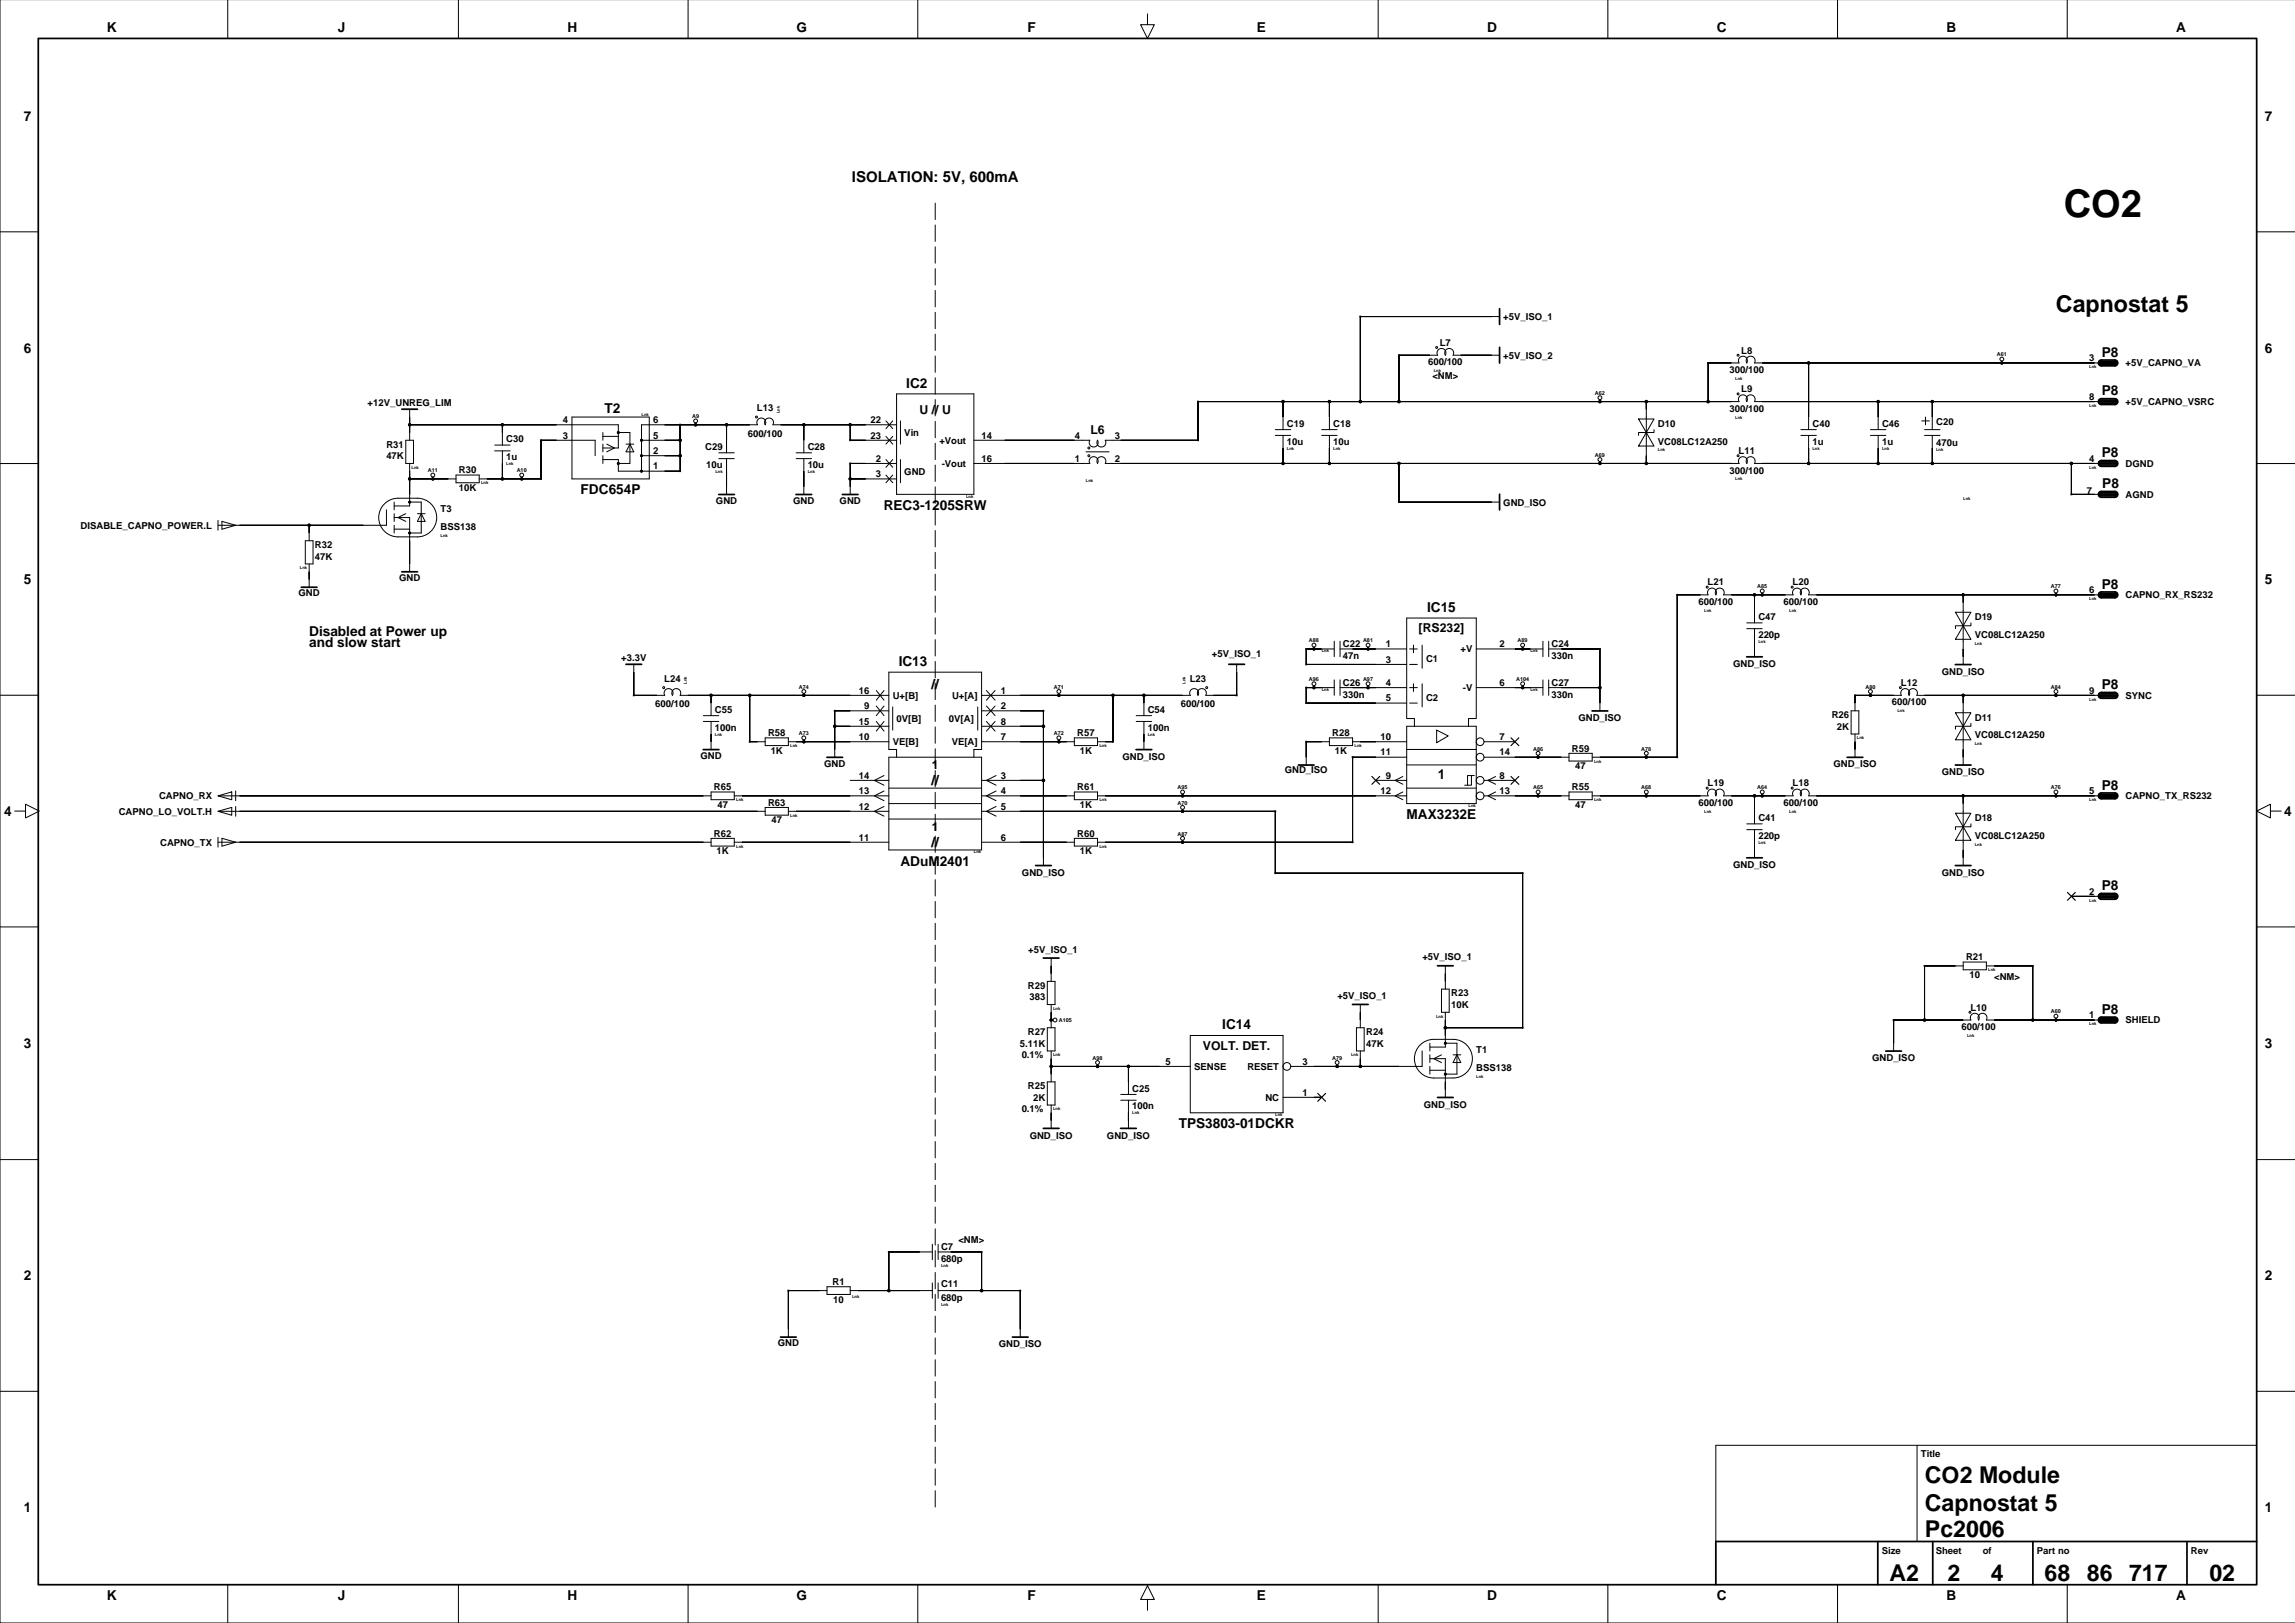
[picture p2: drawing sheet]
<svg xmlns="http://www.w3.org/2000/svg" width="594mm" height="420mm" viewBox="0 0 594 420" stroke-linecap="round" stroke-linejoin="round" font-family="sans-serif">
<defs><g id="words">
<text font-size="9.9" x="533.9" y="56.1">CO2</text>
<g font-size="6">
<text x="531.9" y="80.8">Capnostat 5</text>
<text x="498" y="383.7">CO2 Module</text>
<text x="498" y="390.8">Capnostat 5</text>
<text x="498" y="397.7">Pc2006</text>
<text x="488.8" y="408.8">A2</text>
<text x="503.8" y="408.8">2</text>
<text x="515" y="408.8">4</text>
<text x="529" y="408.8">68</text>
<text x="539.9" y="408.8">86</text>
<text x="550.8" y="408.8">717</text>
<text x="571.6" y="408.8">02</text>
</g>
<text font-size="3.9" x="220.4" y="47.2">ISOLATION: 5V, 600mA</text>
<g font-size="3.5">
<text x="27.7" y="8.2">K</text>
<text x="87.4" y="8.2">J</text>
<text x="146.8" y="8.2">H</text>
<text x="206.1" y="8.2">G</text>
<text x="265.8" y="8.2">F</text>
<text x="325.1" y="8.2">E</text>
<text x="384.7" y="8.2">D</text>
<text x="444.1" y="8.2">C</text>
<text x="503.6" y="8.2">B</text>
<text x="563" y="8.2">A</text>
<text x="6.1" y="31.3">7</text>
<text x="585.9" y="31.3">7</text>
<text x="6.1" y="91.2">6</text>
<text x="543.7" y="92.3">P8</text>
<text x="585.9" y="91.2">6</text>
<text x="234.5" y="100.3">IC2</text>
<text x="156.4" y="106.7">T2</text>
<text x="543.7" y="102.2">P8</text>
<text x="543.7" y="118.2">P8</text>
<text x="150.2" y="127.9">FDC654P</text>
<text x="228.6" y="131.9">REC3-1205SRW</text>
<text x="543.9" y="126.1">P8</text>
<text x="6.1" y="151.1">5</text>
<text x="543.7" y="152.2">P8</text>
<text x="585.9" y="151.1">5</text>
<text x="369.2" y="158.2">IC15</text>
<text x="80" y="164.5">Disabled at Power up</text>
<text x="80" y="167.2">and slow start</text>
<text x="232.5" y="172.2">IC13</text>
<text x="241" y="178.1">//</text>
<text x="543.7" y="178.2">P8</text>
<text x="241" y="203.1">//</text>
<text x="371.9" y="201.4">1</text>
<text x="543.7" y="204.2">P8</text>
<text x="1.1" y="211.1">4</text>
<text x="363.9" y="211.9">MAX3232E</text>
<text x="591" y="211.1">4</text>
<text x="241" y="219.1">//</text>
<text x="232.9" y="223.9">ADuM2401</text>
<text x="543.7" y="230.2">P8</text>
<text x="543.7" y="262.2">P8</text>
<text x="316.2" y="266.2">IC14</text>
<text x="6.1" y="271">3</text>
<text x="585.9" y="271">3</text>
<text x="304.9" y="291.9">TPS3803-01DCKR</text>
<text x="6.1" y="331.2">2</text>
<text x="585.9" y="331.2">2</text>
<text x="6.1" y="391.1">1</text>
<text x="585.9" y="391.1">1</text>
<text x="27.7" y="414">K</text>
<text x="87.4" y="414">J</text>
<text x="146.8" y="414">H</text>
<text x="206.1" y="414">G</text>
<text x="265.8" y="414">F</text>
<text x="325.1" y="414">E</text>
<text x="384.7" y="414">D</text>
<text x="444.1" y="414">C</text>
<text x="503.6" y="414">B</text>
<text x="563" y="414">A</text>
</g>
<g font-size="3.2">
<text x="237.9" y="107">U // U</text>
<text x="282.1" y="112.3">L6</text>
<text x="367" y="163.6">[RS232]</text>
<text x="241.1" y="199">1</text>
<text x="241.1" y="215">1</text>
<text x="311.2" y="271.6">VOLT. DET.</text>
</g>
<g font-size="2.5">
<text x="388.9" y="82.8">+5V_ISO_1</text>
<text x="372.5" y="89.4">L7</text>
<text x="369.5" y="94.5">600/100</text>
<text x="388.9" y="92.8">+5V_ISO_2</text>
<text x="450.5" y="91.4">L8</text>
<text x="540.5" y="93.4">3</text>
<text x="549.9" y="94.8">+5V_CAPNO_VA</text>
<text x="370.6" y="98">&lt;NM&gt;</text>
<text x="447.4" y="96.5">300/100</text>
<text x="450.5" y="101.4">L9</text>
<text x="95.1" y="104.9">+12V_UNREG_LIM</text>
<text x="195.8" y="106.4">L13</text>
<text x="447.4" y="106.5">300/100</text>
<text x="540.5" y="103.4">8</text>
<text x="549.9" y="104.8">+5V_CAPNO_VSRC</text>
<text x="145.6" y="109.4">4</text>
<text x="145.6" y="113.4">3</text>
<text x="169" y="113.4">5</text>
<text x="169" y="109.4">6</text>
<text x="193.5" y="113">600/100</text>
<text x="225.2" y="113.4">23</text>
<text x="225.2" y="109.4">22</text>
<text x="233.9" y="112.8">Vin</text>
<text x="253.9" y="113.4">14</text>
<text x="278.1" y="113.4">4</text>
<text x="288.4" y="113.4">3</text>
<text x="332.9" y="110.4">C19</text>
<text x="344.9" y="110.4">C18</text>
<text x="428.9" y="110.4">D10</text>
<text x="468.9" y="110.4">C40</text>
<text x="486.9" y="110.4">C46</text>
<text x="500.9" y="109.9">C20</text>
<text x="99.9" y="115.8">R31</text>
<text x="99.9" y="118.8">47K</text>
<text x="131" y="114.4">C30</text>
<text x="131" y="119">1u</text>
<text x="169" y="117.4">2</text>
<text x="182.4" y="116.4">C29</text>
<text x="209" y="116.4">C28</text>
<text x="226.6" y="119.4">2</text>
<text x="243" y="114.8">+Vout</text>
<text x="253.9" y="119.4">16</text>
<text x="278.1" y="119.4">1</text>
<text x="288.4" y="119.4">2</text>
<text x="332.9" y="115">10u</text>
<text x="344.9" y="115">10u</text>
<text x="428.9" y="115">VC08LC12A250</text>
<text x="449.8" y="117.4">L11</text>
<text x="468.9" y="115">1u</text>
<text x="486.9" y="115">1u</text>
<text x="500.9" y="115.5">470u</text>
<text x="540.5" y="119.4">4</text>
<text x="118.7" y="122.4">R30</text>
<text x="169" y="121.4">1</text>
<text x="182.7" y="121">10u</text>
<text x="209" y="121">10u</text>
<text x="226.6" y="123.4">3</text>
<text x="233.9" y="122.8">GND</text>
<text x="243.6" y="120.8">-Vout</text>
<text x="447.4" y="122.5">300/100</text>
<text x="549.9" y="120.8">DGND</text>
<text x="118.7" y="127">10K</text>
<text x="185.2" y="130.3">GND</text>
<text x="205.2" y="130.3">GND</text>
<text x="217.2" y="130.3">GND</text>
<text x="388.9" y="130.8">GND_ISO</text>
<text x="539.9" y="127.8">7</text>
<text x="549.9" y="128.8">AGND</text>
<text x="20.8" y="136.8">DISABLE_CAPNO_POWER.L</text>
<text x="114" y="132.4">T3</text>
<text x="114" y="137">BSS138</text>
<text x="81.5" y="141.8">R32</text>
<text x="81.5" y="144.8">47K</text>
<text x="77.2" y="154.3">GND</text>
<text x="103.2" y="150.3">GND</text>
<text x="441.8" y="151.4">L21</text>
<text x="463.8" y="151.4">L20</text>
<text x="540.5" y="153.4">6</text>
<text x="549.9" y="154.8">CAPNO_RX_RS232</text>
<text x="439.4" y="156.5">600/100</text>
<text x="454.9" y="160.4">C47</text>
<text x="461.4" y="156.5">600/100</text>
<text x="510.9" y="160.4">D19</text>
<text x="347.4" y="167.4">C22</text>
<text x="358.5" y="167.4">1</text>
<text x="387.9" y="167.4">2</text>
<text x="401.4" y="167.4">C24</text>
<text x="454.9" y="165">220p</text>
<text x="510.9" y="165">VC08LC12A250</text>
<text x="160.7" y="170.9">+3.3V</text>
<text x="313.5" y="170">+5V_ISO_1</text>
<text x="347.4" y="170.5">47n</text>
<text x="358.5" y="171.4">3</text>
<text x="368.9" y="171.2">C1</text>
<text x="377.8" y="168.7">+V</text>
<text x="401.4" y="170.5">330n</text>
<text x="448.3" y="172.5">GND_ISO</text>
<text x="171.8" y="176.4">L24</text>
<text x="222.2" y="179.4">16</text>
<text x="258.9" y="179.4">1</text>
<text x="307.8" y="176.4">L23</text>
<text x="347.4" y="177.4">C26</text>
<text x="358.5" y="177.4">4</text>
<text x="378.4" y="178.7">-V</text>
<text x="387.9" y="177.4">6</text>
<text x="401.4" y="177.4">C27</text>
<text x="491.8" y="177.4">L12</text>
<text x="502.3" y="174.5">GND_ISO</text>
<text x="540.5" y="179.4">9</text>
<text x="169.5" y="183">600/100</text>
<text x="185" y="184.4">C55</text>
<text x="223.6" y="183.4">9</text>
<text x="230.9" y="180.7">U+[B]</text>
<text x="246.3" y="180.7">U+[A]</text>
<text x="258.9" y="183.4">2</text>
<text x="296.9" y="184.4">C54</text>
<text x="305.5" y="183">600/100</text>
<text x="347.4" y="180.5">330n</text>
<text x="358.5" y="181.4">5</text>
<text x="368.9" y="181.2">C2</text>
<text x="401.4" y="180.5">330n</text>
<text x="473.9" y="185.7">R26</text>
<text x="489.4" y="182.5">600/100</text>
<text x="549.9" y="180.7">SYNC</text>
<text x="185" y="189">100n</text>
<text x="198.7" y="190.4">R58</text>
<text x="222.2" y="191.4">10</text>
<text x="222.2" y="187.4">15</text>
<text x="231.9" y="186.7">0V[B]</text>
<text x="245.5" y="186.7">0V[A]</text>
<text x="258.9" y="191.4">7</text>
<text x="258.9" y="187.4">8</text>
<text x="278.7" y="190.4">R57</text>
<text x="296.9" y="189">100n</text>
<text x="344.7" y="190.4">R28</text>
<text x="357.2" y="191.4">10</text>
<text x="387.9" y="191.4">7</text>
<text x="408.3" y="186.5">GND_ISO</text>
<text x="475.2" y="188.7">2K</text>
<text x="510.9" y="191">VC08LC12A250</text>
<text x="510.9" y="186.4">D11</text>
<text x="181.2" y="196.3">GND</text>
<text x="199.4" y="195">1K</text>
<text x="230.9" y="192.7">VE[B]</text>
<text x="246.2" y="192.7">VE[A]</text>
<text x="279.4" y="195">1K</text>
<text x="290.4" y="196.5">GND_ISO</text>
<text x="345.3" y="195">1K</text>
<text x="357.2" y="195.4">11</text>
<text x="387.9" y="195.4">14</text>
<text x="406.6" y="194.4">R59</text>
<text x="213.2" y="198.3">GND</text>
<text x="222.2" y="201.4">14</text>
<text x="258.9" y="201.4">3</text>
<text x="332.4" y="200">GND_ISO</text>
<text x="358.5" y="201.4">9</text>
<text x="387.9" y="201.4">8</text>
<text x="407.5" y="199">47</text>
<text x="441.8" y="203.4">L19</text>
<text x="463.8" y="203.4">L18</text>
<text x="474.3" y="198.5">GND_ISO</text>
<text x="502.3" y="200.5">GND_ISO</text>
<text x="41.2" y="206.7">CAPNO_RX</text>
<text x="184.7" y="204.4">R65</text>
<text x="185.6" y="209">47</text>
<text x="198.7" y="208.4">R63</text>
<text x="222.2" y="209.4">12</text>
<text x="222.2" y="205.4">13</text>
<text x="258.9" y="209.4">5</text>
<text x="258.9" y="205.4">4</text>
<text x="278.7" y="204.4">R61</text>
<text x="279.4" y="209">1K</text>
<text x="357.2" y="205.4">12</text>
<text x="387.9" y="205.4">13</text>
<text x="406.6" y="204.4">R55</text>
<text x="407.5" y="209">47</text>
<text x="439.4" y="208.5">600/100</text>
<text x="461.4" y="208.5">600/100</text>
<text x="540.5" y="205.4">5</text>
<text x="549.9" y="206.7">CAPNO_TX_RS232</text>
<text x="30.7" y="210.7">CAPNO_LO_VOLT.H</text>
<text x="199.6" y="213">47</text>
<text x="454.9" y="212.4">C41</text>
<text x="510.9" y="212.4">D18</text>
<text x="41.4" y="218.7">CAPNO_TX</text>
<text x="184.7" y="216.4">R62</text>
<text x="185.4" y="221">1K</text>
<text x="222.2" y="217.4">11</text>
<text x="258.9" y="217.4">6</text>
<text x="278.7" y="216.4">R60</text>
<text x="279.4" y="221">1K</text>
<text x="454.9" y="217">220p</text>
<text x="510.9" y="217">VC08LC12A250</text>
<text x="264.4" y="226.5">GND_ISO</text>
<text x="448.3" y="224.5">GND_ISO</text>
<text x="502.3" y="226.5">GND_ISO</text>
<text x="540.5" y="231.4">2</text>
<text x="266" y="246.4">+5V_ISO_1</text>
<text x="368" y="248.4">+5V_ISO_1</text>
<text x="508.6" y="248.4">R21</text>
<text x="265.9" y="255.7">R29</text>
<text x="375.4" y="257.7">R23</text>
<text x="509.5" y="253">10</text>
<text x="515.9" y="253.4">&lt;NM&gt;</text>
<text x="266.3" y="258.7">383</text>
<text x="346" y="258.4">+5V_ISO_1</text>
<text x="375.4" y="260.7">10K</text>
<text x="509.8" y="261.4">L10</text>
<text x="540.5" y="263.4">1</text>
<text x="265.9" y="267.7">R27</text>
<text x="353.4" y="267.7">R24</text>
<text x="507.4" y="266.5">600/100</text>
<text x="549.9" y="264.7">SHIELD</text>
<text x="263.8" y="270.7">5.11K</text>
<text x="264.3" y="273.7">0.1%</text>
<text x="301.6" y="275.4">5</text>
<text x="336.9" y="275.4">3</text>
<text x="353.4" y="270.7">47K</text>
<text x="381.9" y="272.4">T1</text>
<text x="484.3" y="274.5">GND_ISO</text>
<text x="265.9" y="281.7">R25</text>
<text x="308.9" y="276.7">SENSE</text>
<text x="322.7" y="276.7">RESET</text>
<text x="381.9" y="277">BSS138</text>
<text x="264.3" y="287.7">0.1%</text>
<text x="267.3" y="284.7">2K</text>
<text x="292.9" y="287">100n</text>
<text x="292.9" y="282.4">C25</text>
<text x="327.4" y="284.7">NC</text>
<text x="336.9" y="283.4">1</text>
<text x="368.4" y="286.5">GND_ISO</text>
<text x="266.4" y="294.5">GND_ISO</text>
<text x="286.4" y="294.5">GND_ISO</text>
<text x="243.4" y="323.4">C7</text>
<text x="247.9" y="321.4">&lt;NM&gt;</text>
<text x="243.4" y="326.4">680p</text>
<text x="215.4" y="332.4">R1</text>
<text x="243.4" y="332.9">C11</text>
<text x="215.6" y="336.9">10</text>
<text x="243.4" y="336.4">680p</text>
<text x="201.2" y="348.2">GND</text>
<text x="258.4" y="348.5">GND_ISO</text>
<text x="497" y="377">Title</text>
<text x="486.8" y="401.9">Size</text>
<text x="500.8" y="401.9">Sheet</text>
<text x="513" y="401.9">of</text>
<text x="526.9" y="401.9">Part no</text>
<text x="566.8" y="401.9">Rev</text>
</g>
<g font-size="1.4">
<text x="516.6" y="92.2">A61</text>
<text x="412.6" y="102.2">A62</text>
<text x="179.1" y="108.2">A9</text>
<text x="412.6" y="118.2">A69</text>
<text x="110.7" y="122.2">A11</text>
<text x="133.7" y="122.2">A10</text>
<text x="454.6" y="152.2">A85</text>
<text x="530.6" y="152.2">A77</text>
<text x="338.6" y="166.2">A88</text>
<text x="352.6" y="166.2">A81</text>
<text x="392.6" y="166.2">A89</text>
<text x="206.7" y="178.2">A74</text>
<text x="272.6" y="178.2">A71</text>
<text x="338.6" y="176.2">A96</text>
<text x="352.6" y="176.2">A97</text>
<text x="392.2" y="176.2">A104</text>
<text x="482.6" y="178.2">A80</text>
<text x="530.6" y="178.2">A84</text>
<text x="206.7" y="190.2">A73</text>
<text x="272.6" y="190.2">A72</text>
<text x="396.6" y="194.2">A86</text>
<text x="424.6" y="194.2">A78</text>
<text x="304.6" y="204.2">A95</text>
<text x="304.6" y="208.2">A70</text>
<text x="396.6" y="204.1">A65</text>
<text x="424.6" y="204.2">A68</text>
<text x="454.6" y="204.2">A64</text>
<text x="530.6" y="204.2">A76</text>
<text x="304.6" y="216.2">A87</text>
<text x="530.6" y="262.1">A60</text>
<text x="273.9" y="264.3">A105</text>
<text x="282.6" y="274.1">A98</text>
<text x="344.6" y="274.1">A79</text>
</g>
<g font-size="1.1">
<text x="540.5" y="95.3">Lnk</text>
<text x="370.9" y="96.3">Lnk</text>
<text x="448.9" y="98.3">Lnk</text>
<text x="166" y="107.7">Lnk</text>
<text x="201.7" y="106.9" transform="rotate(-90 201.7 106.9)">Lnk</text>
<text x="540.5" y="105.3">Lnk</text>
<text x="448.9" y="108.3">Lnk</text>
<text x="332.9" y="116.3">Lnk</text>
<text x="344.9" y="116.3">Lnk</text>
<text x="428.9" y="116.8">Lnk</text>
<text x="468.9" y="116.3">Lnk</text>
<text x="486.9" y="116.3">Lnk</text>
<text x="500.9" y="116.8">Lnk</text>
<text x="106.5" y="121.3">Lnk</text>
<text x="124.5" y="125.3">Lnk</text>
<text x="131" y="120.3">Lnk</text>
<text x="185.1" y="122.3">Lnk</text>
<text x="209" y="122.3">Lnk</text>
<text x="280.9" y="124.8">Lnk</text>
<text x="448.9" y="124.3">Lnk</text>
<text x="540.5" y="121.3">Lnk</text>
<text x="249.9" y="128.8">Lnk</text>
<text x="507.9" y="129.3">Lnk</text>
<text x="114" y="138.8">Lnk</text>
<text x="77.6" y="147.3">Lnk</text>
<text x="540.5" y="155.3">Lnk</text>
<text x="440.9" y="158.3">Lnk</text>
<text x="462.9" y="158.3">Lnk</text>
<text x="454.9" y="166.3">Lnk</text>
<text x="510.9" y="166.8">Lnk</text>
<text x="341.9" y="168.8">Lnk</text>
<text x="395.9" y="168.8">Lnk</text>
<text x="177.7" y="176.9" transform="rotate(-90 177.7 176.9)">Lnk</text>
<text x="306.7" y="176.9" transform="rotate(-90 306.7 176.9)">Lnk</text>
<text x="341.9" y="178.8">Lnk</text>
<text x="395.9" y="178.8">Lnk</text>
<text x="490.9" y="184.3">Lnk</text>
<text x="540.5" y="181.3">Lnk</text>
<text x="185" y="190.3">Lnk</text>
<text x="296.9" y="190.3">Lnk</text>
<text x="480.4" y="191.3">Lnk</text>
<text x="204.5" y="193.3">Lnk</text>
<text x="284.4" y="193.3">Lnk</text>
<text x="350.4" y="193.3">Lnk</text>
<text x="412.4" y="197.3">Lnk</text>
<text x="510.9" y="192.8">Lnk</text>
<text x="190.5" y="207.3">Lnk</text>
<text x="284.4" y="207.3">Lnk</text>
<text x="379.9" y="208.8">Lnk</text>
<text x="412.4" y="207.3">Lnk</text>
<text x="540.5" y="207.3">Lnk</text>
<text x="204.5" y="211.3">Lnk</text>
<text x="440.9" y="210.3">Lnk</text>
<text x="462.9" y="210.3">Lnk</text>
<text x="190.5" y="219.3">Lnk</text>
<text x="251.9" y="220.8">Lnk</text>
<text x="284.4" y="219.3">Lnk</text>
<text x="454.9" y="218.3">Lnk</text>
<text x="510.9" y="218.8">Lnk</text>
<text x="540.5" y="233.3">Lnk</text>
<text x="514.4" y="251.3">Lnk</text>
<text x="272.4" y="261.2">Lnk</text>
<text x="371.5" y="263.2">Lnk</text>
<text x="508.9" y="268.2">Lnk</text>
<text x="540.5" y="265.2">Lnk</text>
<text x="272.4" y="273.2">Lnk</text>
<text x="349.5" y="273.2">Lnk</text>
<text x="381.9" y="278.7">Lnk</text>
<text x="272.4" y="287.2">Lnk</text>
<text x="292.9" y="288.2">Lnk</text>
<text x="329.9" y="288.7">Lnk</text>
<text x="243.4" y="327.7">Lnk</text>
<text x="220.4" y="335.7">Lnk</text>
<text x="243.4" y="337.7">Lnk</text>
</g>
</g></defs>
<g fill="none" stroke="#000" stroke-width=".26">
<path d="M0 -.1v419.9h593.8M58.9 -.1v10M118.6 -.1v10M178 -.1v10M237.4 -.1v10M356.5 -.1v10M416 -.1v10M475.4 -.1v10M534.8 -.1v10M296.9 3.6v2.8h1.7l-1.7 3.5-1.8-3.5h1.8M0 60h9.9M583.8 60h9.9"/>
<path d="M371.9 91.9h-10v12M385.9 81.9h.1M385.9 91.9h.1M387.9 91.9h-12a1.16 1.16 0 0 0-1-1.8 1.16 1.16 0 0 0-1 1.8 1.16 1.16 0 0 0-1-1.8 1.16 1.16 0 0 0-1 1.8M387.9 81.9h-36v22M467.9 93.9v17.2M517.9 93.9h.1M517.9 93.4v.5M542.9 93.9h-89a1.16 1.16 0 0 0-1-1.8 1.16 1.16 0 0 0-1 1.8 1.16 1.16 0 0 0-1-1.8 1.16 1.16 0 0 0-1 1.8h-8v10M0 119.9h9.9M105 113.9h2v6h-2zM106 107.9h.1"/>
<path d="M106 109.9h54v6h-4M106 105.8v8.1M106 119.9v11h-4M128 115.1h4M128 116.6h4M130 109.9v5.2M130 116.6v7.3M148 107.9h20v16h-20zM154 117.9v-4h-14v10h-16M156 112.9h4M156 111.9v2M156 114.9v2"/>
<path d="M156 117.9v2M157 114.9l2 1-2 1M160 111.9h3v8h-3M162 114.9h2M163 114.9l1 2h-2zM166 113.9h10M166 117.9h10M176 109.9v12h-16v-3h-4M180 109.9h.1M180 109.4v.5M186 117.1h4M186 118.6h4"/>
<path d="M188 109.9v7.2M188 118.6v9.3M206 117.1h4M206 118.6h4M208 109.9v7.2M208 118.6v9.3M219.9 109.9v4h12M229.2 108.9l1.7 2M229.2 112.9l1.7 2M229.2 118.9l1.7 2M230.9 108.9l-1.7 2M230.9 112.9l-1.7 2"/>
<path d="M230.9 118.9l-1.7 2M231.9 109.9h-32a1.16 1.16 0 0 0-1-1.8 1.16 1.16 0 0 0-1 1.8 1.16 1.16 0 0 0-.9-1.8 1.16 1.16 0 0 0-1 1.8h-30v12M231.9 119.9h-12v8M231.9 101.9h20v26h-20zM232.9 108.9v6M232.9 118.9v6M251.9 119.9h30M280.9 116.9h6M281.9 119.9a1.16 1.16 0 0 1 1-1.8 1.16 1.16 0 0 1 1 1.8 1.16 1.16 0 0 1 1-1.8 1.16 1.16 0 0 1 1 1.8M285.9 119.9h164M329.9 111.1h4M329.9 112.6h4"/>
<path d="M331.9 103.9v7.2M331.9 112.6v7.3M341.9 111.1h4M341.9 112.6h4M343.9 103.9v7.2M343.9 112.6v7.3M361.9 119.9v10h26M413.9 119.9h.1M413.9 103.9h.1M413.9 103.4v.5M413.9 119.4v.5M423.9 108.4h4l-2 3.5z"/>
<path d="M425.9 111.9l2 3.5h-4zM425.9 103.9v16M427.9 111.1v.8h-4v.7M449.9 119.9a1.16 1.16 0 0 1 1-1.8 1.16 1.16 0 0 1 1 1.8 1.16 1.16 0 0 1 1-1.8 1.16 1.16 0 0 1 1 1.8M453.9 119.9h89M465.9 111.1h4M465.9 112.6h4M467.9 112.6v7.3M483.9 111.1h4M483.9 112.6h4M485.9 103.9v7.2M485.9 112.6v7.3"/>
<path d="M497.1 108.9h2M497.9 111.1h4M497.9 112.6h4M498.1 107.9v2M499.9 103.9v7.2M499.9 112.6v7.3M535.9 119.9v8h7M542.9 103.9h-89a1.16 1.16 0 0 0-1-1.8 1.16 1.16 0 0 0-1 1.8 1.16 1.16 0 0 0-1-1.8 1.16 1.16 0 0 0-1 1.8h-140v10h-24a1.16 1.16 0 0 1-1 1.7 1.16 1.16 0 0 1-1-1.7 1.16 1.16 0 0 1-1 1.7 1.16 1.16 0 0 1-1-1.7h-30M583.8 119.9h9.9M56.4 134.6v2.5M57.4 134.9l3.6 1-3.6 1zM79 139.9h2v6h-2z"/>
<path d="M80 135.9v4M99.2 130.6a5 5 0 0 1 3.8-1.7h5a5 5 0 0 1 5 5 5 5 0 0 1-5 5h-5a5 5 0 0 1-4.6-2.9 5 5 0 0 1 .8-5.4zM100 131.9v4h-43.6M102 133.9h4v14M102 136.9h4M102 129.9v2M102 132.9v2M102 135.9v2M105 132.9l-2 1 2 1M106 129.9h3v8h-3M106 123.9h12M108 132.9h2"/>
<path d="M109 132.9l1 2h-2zM112 123.9h.1M112 123.4v.5M118 122.9h6v2h-6zM135 123.9h.1M135 123.4v.5M188 125.9h.1M208 125.9h.1M219.9 125.9h.1M219.9 123.9h12M229.2 122.9l1.7 2M230.9 122.9l-1.7 2"/>
<path d="M385.9 129.9h.1M80 149.9h.1M80 145.9v6M106 145.9h.1M443.9 153.9a1.16 1.16 0 0 0-1-1.8 1.16 1.16 0 0 0-1 1.8h-8v42h-22M443.9 153.9a1.16 1.16 0 0 1 1-1.8 1.16 1.16 0 0 1 1 1.8h18a1.16 1.16 0 0 1 1-1.8 1.16 1.16 0 0 1 1 1.8M453.9 153.9v7.2M455.9 153.9h.1M455.9 153.4v.5M505.9 158.4h4l-2 3.5zM507.9 153.9v18M531.9 153.9h.1"/>
<path d="M531.9 153.4v.5M542.9 153.9h-75a1.16 1.16 0 0 0-1-1.8 1.16 1.16 0 0 0-1 1.8M0 179.8h9.9M164 173.9h.1M164 171.8v8.1h8a1.16 1.16 0 0 1 1-1.8 1.16 1.16 0 0 1 1 1.8 1.16 1.16 0 0 1 1-1.8 1.16 1.16 0 0 1 1 1.8h53.9M184 179.9v5.2M194 179.9v12h4M208 179.9h.1M208 179.4v.5M226.7 178.6l2 2.5M228.7 178.6l-2 2.5M255.2 178.6l2.2 2.5"/>
<path d="M257.4 178.6l-2.2 2.5M273.9 179.9h.1M273.9 179.4v.5M287.9 179.9v12h-4M295.9 179.9v5.2M319.9 173.9h.1M319.9 171.8v8.1h-8a1.16 1.16 0 0 0-1-1.8 1.16 1.16 0 0 0-1 1.8 1.16 1.16 0 0 0-1-1.8 1.16 1.16 0 0 0-1 1.8h-54M339.9 167.9h.1M339.9 177.9h.1M339.9 167.4v.5M339.9 177.4v.5M345.2 167.9h-7.3v4h26"/>
<path d="M345.2 177.9h-7.3v4h26M345.2 165.9v4M345.2 175.9v4M346.7 167.9h17.2M346.7 177.9h17.2M346.7 165.9v4M346.7 175.9v4M353.9 177.9h.1M353.9 167.9h.1M353.9 167.4v.5M353.9 177.4v.5M364.7 167.9h2"/>
<path d="M364.7 177.9h2M364.7 171.9h2M365.7 166.9v2M365.7 176.9v2M367.9 166.9v6M367.9 176.9v6M381.9 167.9h17.3M381.9 177.9h17.3M393.9 177.9h.1M393.9 167.9h.1M393.9 167.4v.5M393.9 177.4v.5"/>
<path d="M399.2 165.9v4M399.2 175.9v4M400.7 165.9v4M400.7 175.9v4M400.7 167.9h13.2v16M400.7 177.9h13.2M451.9 161.1h4M451.9 162.6h4M453.9 167.9h.1M453.9 162.6v7.3M483.9 179.9h.1M483.9 179.4v.5"/>
<path d="M491.9 179.9h-12v4M507.9 169.9h.1M507.9 161.9l2 3.5h-4zM507.9 179.9v18M509.9 161.1v.8h-4v.7M531.9 179.9h.1M531.9 179.4v.5M542.9 179.9h-47a1.16 1.16 0 0 0-1-1.8 1.16 1.16 0 0 0-1 1.8 1.16 1.16 0 0 0-1-1.8 1.16 1.16 0 0 0-1 1.8M583.8 179.8h9.9M182 185.1h4M182 186.6h4M184 191.9h.1"/>
<path d="M184 186.6v7.3M198 190.9h6v2h-6zM204 191.9h25.9M208 191.9h.1M208 191.4v.5M216 193.9h.1M216 187.9h13.9M226.7 182.6l2 2.5M226.7 186.6l2 2.5M228.7 182.6l-2 2.5M228.7 186.6l-2 2.5M229.9 183.9h-13.9v12"/>
<path d="M229.9 195.9h24v24h-24zM230.9 182.9v6M231.9 195.9v-2h-2v-20h24v20h-2v2M252.9 182.9v6M253.9 183.9h16v40M253.9 191.9h24M253.9 187.9h16M255.2 182.6l2.2 2.5M255.2 186.6l2.2 2.5M257.4 182.6l-2.2 2.5M257.4 186.6l-2.2 2.5M273.9 191.9h.1"/>
<path d="M273.9 191.4v.5M277.9 190.9h6v2h-6zM293.9 185.1h4M293.9 186.6h4M295.9 191.9h.1M295.9 186.6v7.3M337.9 195.9h.1M343.9 190.9h6v2h-6zM343.9 191.9h-6v6M349.9 191.9h14M363.9 195.9h-14v22h-66M363.9 187.9h18v20h-18z"/>
<path d="M363.9 193.9h18M363.9 197.9h18M364.7 181.9h2M365.9 187.9v-2h-2v-26h18v26h-2v2M371.7 188.9l3 1.5-3 1.7zM383.9 195.9h22M383.9 191.9h8M391.9 191.9h.1M397.9 195.9h.1M397.9 195.4v.5M405.9 194.9h6v2h-6zM413.9 181.9h.1"/>
<path d="M425.9 195.9h.1M425.9 195.4v.5M478.9 183.9h2v6h-2zM479.9 193.9h.1M479.9 189.9v6M505.9 184.4h4l-2 3.5zM507.9 195.9h.1M507.9 187.9l2 3.5h-4zM509.9 187.1v.8h-4v.7M3.8 209.8h2.8v1.8l3.6-1.8-3.6-1.8v1.8M56.4 209.9l3.6-1.1v2.1zM56.4 205.9l3.6-1.1v2.1z"/>
<path d="M56.4 209.9h141.6M56.4 205.9h127.6M56.4 217.9h127.6M56.4 216.6v2.5M57.4 216.8l3.6 1.1-3.6 1zM61 204.6v2.5M61 208.6v2.5M184 204.9h6v2h-6zM184 216.9h6v2h-6zM190 205.9h39.9M190 217.9h39.9M198 208.9h6v2h-6z"/>
<path d="M204 209.9h25.9M219.9 201.9h10M228.7 208.6l-2.5 1.3 2.5 1.2M228.7 200.6l-2.5 1.3 2.5 1.2M228.7 204.6l-2.5 1.3 2.5 1.2M229.9 203.9h24M229.9 207.9h24M229.9 211.9h24M253.9 209.9h76v15.9h64v40h-20M253.9 205.9h24M253.9 201.9h16M253.9 217.9h24"/>
<path d="M257.7 208.6l-2.5 1.3 2.5 1.2M257.7 200.6l-2.5 1.3 2.5 1.2M257.7 204.6l-2.5 1.3 2.5 1.2M277.9 204.9h6v2h-6zM277.9 216.9h6v2h-6zM283.9 205.9h80M305.9 205.9h.1M305.9 217.9h.1M305.9 209.9h.1M305.9 205.4v.5M305.9 209.4v.5M305.9 217.4v.5"/>
<path d="M355.9 201.9h.1M355.9 201.9h8M362.9 204.9l-2 1 2 1M362.9 200.9l-2 1 2 1M363.9 203.9h18M380.7 200.6h-1v2.5M381.4 200.6h-.7v2.5h-1.8M383.9 205.9h22M383.9 201.9h8M386.9 204.9l-2 1 2 1M386.9 200.9l-2 1 2 1M391.9 201.9h.1"/>
<path d="M397.9 205.9h.1M397.9 205.4v.5M405.9 204.9h6v2h-6zM411.9 205.9h30a1.16 1.16 0 0 1 1-1.8 1.16 1.16 0 0 1 1 1.8M425.9 205.9h.1M425.9 205.4v.5M443.9 205.9a1.16 1.16 0 0 1 1-1.8 1.16 1.16 0 0 1 1 1.8h18a1.16 1.16 0 0 1 1-1.8 1.16 1.16 0 0 1 1 1.8M451.9 213.1h4M451.9 214.6h4M453.9 219.9h.1M453.9 205.9v7.2M453.9 214.6v7.3"/>
<path d="M455.9 205.9h.1M455.9 205.4v.5M505.9 210.4h4l-2 3.5zM507.9 213.9l2 3.5h-4zM507.9 205.9v18M509.9 213.1v.8h-4v.7M531.9 205.9h.1M531.9 205.4v.5M542.9 205.9h-75a1.16 1.16 0 0 0-1-1.8 1.16 1.16 0 0 0-1 1.8M587.4 209.8v-1.8l-3.6 1.8 3.6 1.8v-1.8h2.8M0 239.8h9.9M269.9 221.9h.1"/>
<path d="M507.9 221.9h.1M535.9 231.8h.1M535.9 231.8h7M583.8 239.8h9.9M270.9 253.8h2v6h-2zM271.9 249.8h.1M271.9 247.8v6M271.9 259.8v6M351.9 259.8v6M372.9 255.8h2v6h-2zM373.9 251.8h.1M373.9 249.8v6"/>
<path d="M507.9 248.8h6v2h-6zM507.9 249.8h-10v14M513.9 249.8h12v14M270.9 265.8h2v6h-2zM270.9 279.8h2v6h-2zM271.9 263.8h.1M271.9 275.8h36M271.9 271.8v8M271.9 263.8h.5M283.9 275.8h.1M283.9 275.3v.5M291.9 275.8v7.3"/>
<path d="M307.9 267.8h24v20h-24zM345.9 275.8h.1M345.9 275.3v.5M350.9 265.8h2v6h-2zM351.9 261.8h.1M351.9 271.8v4M367.7 270a5 5 0 0 1 3.2-1.2h5a5 5 0 0 1 5 5 5 5 0 0 1-5 5h-5a5 5 0 0 1-4.7-3.2 5 5 0 0 1 1.5-5.6zM367.9 271.8v4h-34M369.9 273.8h4v10.1M369.9 276.8h4M369.9 269.8v2M369.9 272.8v2"/>
<path d="M369.9 275.8v2M372.9 272.8l-2 1 2 1M373.9 261.8v9h-4M373.9 269.8h3v8h-3M375.9 272.8h2M376.9 272.8l1 2h-2zM489.9 269.8h.1M509.9 263.8h-20v8.1M509.9 263.8a1.16 1.16 0 0 1 1-1.7 1.16 1.16 0 0 1 1 1.7 1.16 1.16 0 0 1 1-1.7 1.16 1.16 0 0 1 1 1.7M513.9 263.8h29M531.9 263.8h.1M531.9 263.3v.5"/>
<path d="M0 299.9h9.9M271.9 289.8h.1M271.9 285.8v6.1M289.9 283.1h4M289.9 284.6h4M291.9 289.8h.1M291.9 284.6v7.3M331.9 283.8h10M341.9 283.8h.1M373.9 281.8h.1M583.8 299.9h9.9M214 333.8h-10v12.1"/>
<path d="M214 332.8h5.9v2h-5.9zM219.9 333.8h21.3M241.2 323.8h-11.3v10M241.2 321.8v4M241.2 331.8v4M242.7 323.8h11.2v10M242.7 333.8h21.2v12.1M242.7 321.8v4M242.7 331.8v4M0 359.9h9.9M204 343.8h.1M263.9 343.8h.1"/>
<path d="M583.8 359.9h9.9M495.9 373.8v24.9M583.8 373.8h-139.9v24.9M58.9 409.9v9.9M118.6 409.9v9.9M178 409.9v9.9M237.4 409.9v9.9M296.9 413.7h1.7l-1.7-3.5-1.8 3.5h1.8v2.8M356.5 409.9v9.9M416 409.9v9.9M475.4 409.9v9.9M534.8 409.9v9.9"/>
<circle cx="371.7" cy="89.9" r=".25"/>
<circle cx="449.6" cy="91.9" r=".25"/>
<circle cx="467.9" cy="93.9" r=".31"/>
<circle cx="517.9" cy="92.9" r=".5"/>
<circle cx="517.9" cy="93.9" r=".31"/>
<circle cx="106" cy="109.9" r=".31"/>
<circle cx="130" cy="109.9" r=".31"/>
<circle cx="160" cy="119.9" r=".25"/>
<circle cx="160" cy="111.9" r=".25"/>
<circle cx="166" cy="113.9" r=".25"/>
<circle cx="166" cy="117.9" r=".25"/>
<circle cx="176" cy="117.9" r=".31"/>
<circle cx="176" cy="113.9" r=".31"/>
<circle cx="180" cy="108.9" r=".5"/>
<circle cx="180" cy="109.9" r=".31"/>
<circle cx="188" cy="109.9" r=".31"/>
<circle cx="195.7" cy="107.9" r=".25"/>
<circle cx="208" cy="109.9" r=".31"/>
<circle cx="219.9" cy="109.9" r=".31"/>
<circle cx="281.7" cy="117.9" r=".25"/>
<circle cx="281.7" cy="115.9" r=".25"/>
<circle cx="331.9" cy="103.9" r=".31"/>
<circle cx="331.9" cy="119.9" r=".31"/>
<circle cx="343.9" cy="103.9" r=".31"/>
<circle cx="343.9" cy="119.9" r=".31"/>
<circle cx="351.9" cy="103.9" r=".31"/>
<circle cx="361.9" cy="103.9" r=".31"/>
<circle cx="361.9" cy="119.9" r=".31"/>
<circle cx="413.9" cy="118.9" r=".5"/>
<circle cx="413.9" cy="102.9" r=".5"/>
<circle cx="413.9" cy="103.9" r=".31"/>
<circle cx="413.9" cy="119.9" r=".31"/>
<circle cx="425.9" cy="119.9" r=".31"/>
<circle cx="425.9" cy="103.9" r=".31"/>
<circle cx="441.9" cy="103.9" r=".31"/>
<circle cx="449.6" cy="117.9" r=".25"/>
<circle cx="449.6" cy="101.9" r=".25"/>
<circle cx="467.9" cy="119.9" r=".31"/>
<circle cx="485.9" cy="103.9" r=".31"/>
<circle cx="485.9" cy="119.9" r=".31"/>
<circle cx="499.9" cy="103.9" r=".31"/>
<circle cx="499.9" cy="119.9" r=".31"/>
<circle cx="535.9" cy="119.9" r=".31"/>
<circle cx="80" cy="135.9" r=".31"/>
<circle cx="106" cy="123.9" r=".31"/>
<circle cx="106" cy="129.9" r=".25"/>
<circle cx="106" cy="137.9" r=".25"/>
<circle cx="112" cy="122.9" r=".5"/>
<circle cx="112" cy="123.9" r=".31"/>
<circle cx="130" cy="123.9" r=".31"/>
<circle cx="135" cy="122.9" r=".5"/>
<circle cx="135" cy="123.9" r=".31"/>
<circle cx="166" cy="121.9" r=".25"/>
<circle cx="219.9" cy="123.9" r=".31"/>
<circle cx="441.6" cy="151.9" r=".25"/>
<circle cx="453.9" cy="153.9" r=".31"/>
<circle cx="455.9" cy="152.9" r=".5"/>
<circle cx="455.9" cy="153.9" r=".31"/>
<circle cx="463.6" cy="151.9" r=".25"/>
<circle cx="507.9" cy="153.9" r=".31"/>
<circle cx="531.9" cy="152.9" r=".5"/>
<circle cx="531.9" cy="153.9" r=".31"/>
<circle cx="171.7" cy="177.9" r=".25"/>
<circle cx="184" cy="179.9" r=".31"/>
<circle cx="194" cy="179.9" r=".31"/>
<circle cx="208" cy="178.9" r=".5"/>
<circle cx="208" cy="179.9" r=".31"/>
<circle cx="273.9" cy="178.9" r=".5"/>
<circle cx="273.9" cy="179.9" r=".31"/>
<circle cx="287.9" cy="179.9" r=".31"/>
<circle cx="295.9" cy="179.9" r=".31"/>
<circle cx="312.2" cy="177.9" r=".25"/>
<circle cx="339.9" cy="176.9" r=".5"/>
<circle cx="339.9" cy="166.9" r=".5"/>
<circle cx="339.9" cy="177.9" r=".31"/>
<circle cx="339.9" cy="167.9" r=".31"/>
<circle cx="353.9" cy="176.9" r=".5"/>
<circle cx="353.9" cy="166.9" r=".5"/>
<circle cx="353.9" cy="177.9" r=".31"/>
<circle cx="353.9" cy="167.9" r=".31"/>
<circle cx="393.9" cy="166.9" r=".5"/>
<circle cx="393.9" cy="176.9" r=".5"/>
<circle cx="393.9" cy="177.9" r=".31"/>
<circle cx="393.9" cy="167.9" r=".31"/>
<circle cx="413.9" cy="177.9" r=".31"/>
<circle cx="483.9" cy="178.9" r=".5"/>
<circle cx="483.9" cy="179.9" r=".31"/>
<circle cx="491.6" cy="177.9" r=".25"/>
<circle cx="507.9" cy="179.9" r=".31"/>
<circle cx="531.9" cy="178.9" r=".5"/>
<circle cx="531.9" cy="179.9" r=".31"/>
<circle cx="208" cy="190.9" r=".5"/>
<circle cx="208" cy="191.9" r=".31"/>
<circle cx="216" cy="187.9" r=".31"/>
<circle cx="269.9" cy="187.9" r=".31"/>
<circle cx="273.9" cy="190.9" r=".5"/>
<circle cx="273.9" cy="191.9" r=".31"/>
<circle cx="382.9" cy="195.9" r="1"/>
<circle cx="382.9" cy="191.9" r="1"/>
<circle cx="397.9" cy="194.9" r=".5"/>
<circle cx="397.9" cy="195.9" r=".31"/>
<circle cx="425.9" cy="194.9" r=".5"/>
<circle cx="425.9" cy="195.9" r=".31"/>
<circle cx="269.9" cy="201.9" r=".31"/>
<circle cx="305.9" cy="208.9" r=".5"/>
<circle cx="305.9" cy="216.9" r=".5"/>
<circle cx="305.9" cy="204.9" r=".5"/>
<circle cx="305.9" cy="209.9" r=".31"/>
<circle cx="305.9" cy="205.9" r=".31"/>
<circle cx="305.9" cy="217.9" r=".31"/>
<circle cx="382.9" cy="205.9" r="1"/>
<circle cx="382.9" cy="201.9" r="1"/>
<circle cx="397.9" cy="204.9" r=".5"/>
<circle cx="397.9" cy="205.9" r=".31"/>
<circle cx="425.9" cy="204.9" r=".5"/>
<circle cx="425.9" cy="205.9" r=".31"/>
<circle cx="441.6" cy="203.9" r=".25"/>
<circle cx="453.9" cy="205.9" r=".31"/>
<circle cx="455.9" cy="204.9" r=".5"/>
<circle cx="455.9" cy="205.9" r=".31"/>
<circle cx="463.6" cy="203.9" r=".25"/>
<circle cx="507.9" cy="205.9" r=".31"/>
<circle cx="531.9" cy="204.9" r=".5"/>
<circle cx="531.9" cy="205.9" r=".31"/>
<circle cx="271.9" cy="275.8" r=".31"/>
<circle cx="271.9" cy="263.8" r=".31"/>
<circle cx="272.9" cy="263.8" r=".5"/>
<circle cx="283.9" cy="275.8" r=".31"/>
<circle cx="283.9" cy="274.8" r=".5"/>
<circle cx="291.9" cy="275.8" r=".31"/>
<circle cx="332.9" cy="275.8" r="1"/>
<circle cx="345.9" cy="274.8" r=".5"/>
<circle cx="345.9" cy="275.8" r=".31"/>
<circle cx="351.9" cy="275.8" r=".31"/>
<circle cx="373.9" cy="265.8" r=".31"/>
<circle cx="373.9" cy="277.8" r=".25"/>
<circle cx="373.9" cy="269.8" r=".25"/>
<circle cx="497.9" cy="263.8" r=".31"/>
<circle cx="509.6" cy="261.8" r=".25"/>
<circle cx="525.9" cy="263.8" r=".31"/>
<circle cx="531.9" cy="262.8" r=".5"/>
<circle cx="531.9" cy="263.8" r=".31"/>
<circle cx="229.9" cy="333.8" r=".31"/>
<circle cx="253.9" cy="333.8" r=".31"/>
</g>
<g fill="none" stroke="#000" stroke-width=".45">
<path d="M9.9 9.9h573.9v400h-573.9zM387.9 79.9v4M387.9 89.8v4.1M543.1 94.3h4.5M543.1 93.5h4.5M543.1 93.3l.5-.2h3.5a.75 .75 0 0 1 .8 .8 .75 .75 0 0 1-.8 .7h-3.5a.75 .75 0 0 1-.7-.4 .75 .75 0 0 1 .2-.9zM103.9 105.8h4.1M543.1 119.5h4.5M543.1 104.3h4.5M543.1 103.5h4.5M543.1 119.3l.5-.2h3.5a.75 .75 0 0 1 .8 .8 .75 .75 0 0 1-.8 .7h-3.5a.75 .75 0 0 1-.7-.4 .75 .75 0 0 1 .2-.9zM543.1 103.3l.5-.2h3.5a.75 .75 0 0 1 .8 .8 .75 .75 0 0 1-.8 .7h-3.5a.75 .75 0 0 1-.7-.4 .75 .75 0 0 1 .2-.9z"/>
<path d="M185.9 127.9h4.1M205.9 127.9h4.1M217.9 127.9h4.1M387.9 127.8v4.1M543.1 120.3h4.5M543.1 128.3h4.5M543.1 127.5h4.5M543.1 127.3l.5-.2h3.5a.75 .75 0 0 1 .8 .8 .75 .75 0 0 1-.8 .7h-3.5a.75 .75 0 0 1-.7-.4 .75 .75 0 0 1 .2-.9zM78 151.9h4M103.9 147.9h4.1M543.1 154.3h4.5M543.1 153.5h4.5"/>
<path d="M543.1 153.3l.5-.2h3.5a.75 .75 0 0 1 .8 .8 .75 .75 0 0 1-.8 .7h-3.5a.75 .75 0 0 1-.7-.4 .75 .75 0 0 1 .2-.9zM161.9 171.8h4.1M317.9 171.8h4.1M451.9 169.9h4M505.9 171.9h4M543.1 179.5h4.5M543.1 179.3l.5-.2h3.5a.75 .75 0 0 1 .8 .8 .75 .75 0 0 1-.8 .7h-3.5a.75 .75 0 0 1-.7-.5 .75 .75 0 0 1 .2-.8zM181.9 193.9h4.1M213.9 195.9h4.1M293.9 193.9h4.1M335.9 197.9h4.1M411.9 183.9h4"/>
<path d="M477.9 195.9h4M505.9 197.9h4M543.1 180.3h4.5M543.1 206.3h4.5M543.1 205.5h4.5M543.1 205.3l.5-.2h3.5a.75 .75 0 0 1 .8 .8 .75 .75 0 0 1-.8 .7h-3.5a.75 .75 0 0 1-.7-.5 .75 .75 0 0 1 .2-.8zM267.9 223.9h4.1M451.9 221.9h4M505.9 223.9h4M543.1 232.2h4.5M543.1 231.4h4.5M543.1 231.3l.5-.2h3.5a.75 .75 0 0 1 .8 .7 .75 .75 0 0 1-.8 .8h-3.5a.75 .75 0 0 1-.7-.5 .75 .75 0 0 1 .2-.8z"/>
<path d="M269.9 247.8h4.1M349.9 259.8h4.1M371.9 249.8h4M487.9 271.9h4M543.1 264.2h4.5M543.1 263.4h4.5M543.1 263.3l.5-.2h3.5a.75 .75 0 0 1 .8 .7 .75 .75 0 0 1-.8 .8h-3.5a.75 .75 0 0 1-.7-.5 .75 .75 0 0 1 .2-.8zM269.9 291.9h4.1M289.9 291.9h4.1M371.9 283.9h4M201.9 345.9h4.1M261.9 345.9h4.1"/>
<path d="M485.8 398.7v11.2M500 398.7v11.2M525.9 398.7v11.2M565.8 398.7v11.2M583.8 398.7h-139.9v11.2"/>
</g>
<path d="M390.9 190.8l2 2.1M392.9 190.8l-2 2.1M354.9 200.8l2 2.1M356.9 200.8l-2 2.1M390.9 200.8l2 2.1M392.9 200.8l-2 2.1M534.9 230.8l2 2.1M536.9 230.8l-2 2.1M340.9 282.8l2 2.1M342.9 282.8l-2 2.1" fill="none" stroke="#000" stroke-width=".3"/>
<path d="M543.1 93.9h4.6M543.1 119.9h4.6M543.1 103.9h4.6M543.1 127.9h4.6M543.1 153.9h4.6M543.1 179.9h4.6M543.1 205.9h4.6M543.1 231.8h4.6M543.1 263.8h4.6" fill="none" stroke="#000" stroke-width=".6"/>
<g fill="#000" stroke="#000" stroke-width=".26">
<path d="M351.8 81.8h.2v.2h-.2z" fill-rule="evenodd"/>
<path d="M351.9 81.9v22z" fill-rule="evenodd"/>
<path d="M361.8 91.8h.2v.2h-.2z" fill-rule="evenodd"/>
<path d="M361.9 91.9v12z" fill-rule="evenodd"/>
<path d="M361.9 91.9h8z" fill-rule="evenodd"/>
<path d="M351.9 81.9h34z" fill-rule="evenodd"/>
<path d="M377.9 91.9h8z" fill-rule="evenodd"/>
<path d="M441.8 93.8h.2v.2h-.2z" fill-rule="evenodd"/>
<path d="M441.9 93.9v10z" fill-rule="evenodd"/>
<path d="M441.9 93.9h6z" fill-rule="evenodd"/>
<path d="M467.9 93.9v14z" fill-rule="evenodd"/>
<path d="M455.9 93.9h12z" fill-rule="evenodd"/>
<path d="M467.9 93.9h50z" fill-rule="evenodd"/>
<path d="M517.9 93.9h24z" fill-rule="evenodd"/>
<path d="M106 109.9v2z" fill-rule="evenodd"/>
<path d="M106 107.9v2z" fill-rule="evenodd"/>
<path d="M130 109.9v2z" fill-rule="evenodd"/>
<path d="M106 109.9h24z" fill-rule="evenodd"/>
<path d="M130 119.9v4z" fill-rule="evenodd"/>
<path d="M139.9 113.8h.2v.2h-.2z" fill-rule="evenodd"/>
<path d="M140 113.9v10z" fill-rule="evenodd"/>
<path d="M130 109.9h14z" fill-rule="evenodd"/>
<path d="M140 113.9h4z" fill-rule="evenodd"/>
<path d="M175.8 109.8h.3v.2h-.3z" fill-rule="evenodd"/>
<path d="M175.8 109.8h.3v.2h-.3z" fill-rule="evenodd"/>
<path d="M172 113.9h4z" fill-rule="evenodd"/>
<path d="M172 117.9h4z" fill-rule="evenodd"/>
<path d="M176 109.9v4z" fill-rule="evenodd"/>
<path d="M176 109.9v4z" fill-rule="evenodd"/>
<path d="M172 109.9h4z" fill-rule="evenodd"/>
<path d="M176 117.9v4z" fill-rule="evenodd"/>
<path d="M176 113.9v4z" fill-rule="evenodd"/>
<path d="M176 109.9h4z" fill-rule="evenodd"/>
<path d="M188 109.9v4z" fill-rule="evenodd"/>
<path d="M180 109.9h8z" fill-rule="evenodd"/>
<path d="M188 109.9h6z" fill-rule="evenodd"/>
<path d="M208 109.9v4z" fill-rule="evenodd"/>
<path d="M202 109.9h6z" fill-rule="evenodd"/>
<path d="M219.8 113.8h.3v.2h-.3z" fill-rule="evenodd"/>
<path d="M219.8 119.8h.3v.2h-.3z" fill-rule="evenodd"/>
<path d="M219.9 109.9v4z" fill-rule="evenodd"/>
<path d="M208 109.9h11.9z" fill-rule="evenodd"/>
<path d="M219.9 119.9v4z" fill-rule="evenodd"/>
<path d="M219.9 109.9h4z" fill-rule="evenodd"/>
<path d="M219.9 113.9h4z" fill-rule="evenodd"/>
<path d="M219.9 119.9h4z" fill-rule="evenodd"/>
<path d="M259.9 119.9h18z" fill-rule="evenodd"/>
<path d="M259.9 113.9h18z" fill-rule="evenodd"/>
<path d="M309.8 113.8h.2v.2h-.2z" fill-rule="evenodd"/>
<path d="M309.8 103.8h.2v.2h-.2z" fill-rule="evenodd"/>
<path d="M289.9 113.9h20z" fill-rule="evenodd"/>
<path d="M309.9 103.9v10z" fill-rule="evenodd"/>
<path d="M331.9 115.9v4z" fill-rule="evenodd"/>
<path d="M289.9 119.9h42z" fill-rule="evenodd"/>
<path d="M331.9 103.9v4z" fill-rule="evenodd"/>
<path d="M309.9 103.9h22z" fill-rule="evenodd"/>
<path d="M343.9 115.9v4z" fill-rule="evenodd"/>
<path d="M331.9 119.9h12z" fill-rule="evenodd"/>
<path d="M343.9 103.9v4z" fill-rule="evenodd"/>
<path d="M331.9 103.9h12z" fill-rule="evenodd"/>
<path d="M343.9 103.9h8z" fill-rule="evenodd"/>
<path d="M343.9 119.9h18z" fill-rule="evenodd"/>
<path d="M361.9 119.9v10z" fill-rule="evenodd"/>
<path d="M351.9 103.9h10z" fill-rule="evenodd"/>
<path d="M361.9 119.9h52z" fill-rule="evenodd"/>
<path d="M361.9 103.9h52z" fill-rule="evenodd"/>
<path d="M425.9 117.9v2z" fill-rule="evenodd"/>
<path d="M413.9 119.9h12z" fill-rule="evenodd"/>
<path d="M425.9 103.9v2z" fill-rule="evenodd"/>
<path d="M413.9 103.9h12z" fill-rule="evenodd"/>
<path d="M425.9 103.9h16z" fill-rule="evenodd"/>
<path d="M425.9 119.9h22z" fill-rule="evenodd"/>
<path d="M441.9 103.9h6z" fill-rule="evenodd"/>
<path d="M467.9 115.9v4z" fill-rule="evenodd"/>
<path d="M455.9 119.9h12z" fill-rule="evenodd"/>
<path d="M485.9 115.9v4z" fill-rule="evenodd"/>
<path d="M467.9 119.9h18z" fill-rule="evenodd"/>
<path d="M485.9 103.9v4z" fill-rule="evenodd"/>
<path d="M455.9 103.9h30z" fill-rule="evenodd"/>
<path d="M499.9 115.9v4z" fill-rule="evenodd"/>
<path d="M485.9 119.9h14z" fill-rule="evenodd"/>
<path d="M499.9 103.9v4z" fill-rule="evenodd"/>
<path d="M485.9 103.9h14z" fill-rule="evenodd"/>
<path d="M535.9 119.9v8z" fill-rule="evenodd"/>
<path d="M499.9 119.9h36z" fill-rule="evenodd"/>
<path d="M535.9 119.9h6z" fill-rule="evenodd"/>
<path d="M499.9 103.9h42z" fill-rule="evenodd"/>
<path d="M80 135.9v2z" fill-rule="evenodd"/>
<path d="M62 135.9h18z" fill-rule="evenodd"/>
<path d="M80 135.9h14z" fill-rule="evenodd"/>
<path d="M106 139.9v6z" fill-rule="evenodd"/>
<path d="M106 121.9v2z" fill-rule="evenodd"/>
<path d="M106 123.9v4z" fill-rule="evenodd"/>
<path d="M106 123.9h6z" fill-rule="evenodd"/>
<path d="M112 123.9h4z" fill-rule="evenodd"/>
<path d="M126 123.9h4z" fill-rule="evenodd"/>
<path d="M130 123.9h5z" fill-rule="evenodd"/>
<path d="M139.9 123.8h.2v.2h-.2z" fill-rule="evenodd"/>
<path d="M135 123.9h5z" fill-rule="evenodd"/>
<path d="M175.8 121.8h.3v.2h-.3z" fill-rule="evenodd"/>
<path d="M172 121.9h4z" fill-rule="evenodd"/>
<path d="M188 121.9v4z" fill-rule="evenodd"/>
<path d="M208 121.9v4z" fill-rule="evenodd"/>
<path d="M219.9 123.9v2z" fill-rule="evenodd"/>
<path d="M219.9 123.9h4z" fill-rule="evenodd"/>
<path d="M361.8 129.8h.2v.2h-.2z" fill-rule="evenodd"/>
<path d="M361.9 129.9h24z" fill-rule="evenodd"/>
<path d="M535.8 127.8h.2v.2h-.2z" fill-rule="evenodd"/>
<path d="M535.9 127.9h6z" fill-rule="evenodd"/>
<path d="M80 147.9v2z" fill-rule="evenodd"/>
<path d="M433.8 153.8h.2v.2h-.2z" fill-rule="evenodd"/>
<path d="M433.9 153.9v42z" fill-rule="evenodd"/>
<path d="M433.9 153.9h6z" fill-rule="evenodd"/>
<path d="M453.9 153.9v4z" fill-rule="evenodd"/>
<path d="M447.9 153.9h6z" fill-rule="evenodd"/>
<path d="M453.9 153.9h2z" fill-rule="evenodd"/>
<path d="M455.9 153.9h6z" fill-rule="evenodd"/>
<path d="M469.9 153.9h38z" fill-rule="evenodd"/>
<path d="M507.9 153.9v2z" fill-rule="evenodd"/>
<path d="M507.9 153.9h24z" fill-rule="evenodd"/>
<path d="M531.9 153.9h10z" fill-rule="evenodd"/>
<path d="M163.9 179.7h.2v.3h-.2z" fill-rule="evenodd"/>
<path d="M164 173.9v6z" fill-rule="evenodd"/>
<path d="M164 179.9h6z" fill-rule="evenodd"/>
<path d="M178 179.9h6z" fill-rule="evenodd"/>
<path d="M184 179.9v2z" fill-rule="evenodd"/>
<path d="M194 179.9v12z" fill-rule="evenodd"/>
<path d="M184 179.9h10z" fill-rule="evenodd"/>
<path d="M194 179.9h14z" fill-rule="evenodd"/>
<path d="M208 179.9h11.9z" fill-rule="evenodd"/>
<path d="M263.9 179.9h10z" fill-rule="evenodd"/>
<path d="M287.9 179.9v12z" fill-rule="evenodd"/>
<path d="M273.9 179.9h14z" fill-rule="evenodd"/>
<path d="M295.9 179.9v2z" fill-rule="evenodd"/>
<path d="M287.9 179.9h8z" fill-rule="evenodd"/>
<path d="M295.9 179.9h10z" fill-rule="evenodd"/>
<path d="M319.8 179.7h.2v.3h-.2z" fill-rule="evenodd"/>
<path d="M319.9 173.9v6z" fill-rule="evenodd"/>
<path d="M313.9 179.9h6z" fill-rule="evenodd"/>
<path d="M337.8 167.8h.2v.2h-.2z" fill-rule="evenodd"/>
<path d="M337.8 171.8h.2v.2h-.2z" fill-rule="evenodd"/>
<path d="M337.8 177.7h.2v.3h-.2z" fill-rule="evenodd"/>
<path d="M337.9 167.9v4z" fill-rule="evenodd"/>
<path d="M337.9 177.9v4z" fill-rule="evenodd"/>
<path d="M337.9 167.9h2z" fill-rule="evenodd"/>
<path d="M337.9 177.9h2z" fill-rule="evenodd"/>
<path d="M339.9 167.9h2z" fill-rule="evenodd"/>
<path d="M339.9 177.9h2z" fill-rule="evenodd"/>
<path d="M349.9 177.9h4z" fill-rule="evenodd"/>
<path d="M349.9 167.9h4z" fill-rule="evenodd"/>
<path d="M337.9 171.9h18z" fill-rule="evenodd"/>
<path d="M353.9 177.9h2z" fill-rule="evenodd"/>
<path d="M353.9 167.9h2z" fill-rule="evenodd"/>
<path d="M391.9 177.9h2z" fill-rule="evenodd"/>
<path d="M391.9 167.9h2z" fill-rule="evenodd"/>
<path d="M393.9 177.9h2z" fill-rule="evenodd"/>
<path d="M393.9 167.9h2z" fill-rule="evenodd"/>
<path d="M413.8 167.8h.2v.2h-.2z" fill-rule="evenodd"/>
<path d="M413.9 177.9v4z" fill-rule="evenodd"/>
<path d="M403.9 177.9h10z" fill-rule="evenodd"/>
<path d="M403.9 167.9h10z" fill-rule="evenodd"/>
<path d="M413.9 167.9v10z" fill-rule="evenodd"/>
<path d="M453.9 165.9v2z" fill-rule="evenodd"/>
<path d="M479.8 179.7h.2v.3h-.2z" fill-rule="evenodd"/>
<path d="M479.9 179.9v2z" fill-rule="evenodd"/>
<path d="M479.9 179.9h4z" fill-rule="evenodd"/>
<path d="M483.9 179.9h6z" fill-rule="evenodd"/>
<path d="M507.9 167.9v2z" fill-rule="evenodd"/>
<path d="M497.9 179.9h10z" fill-rule="evenodd"/>
<path d="M507.9 179.9v2z" fill-rule="evenodd"/>
<path d="M507.9 179.9h24z" fill-rule="evenodd"/>
<path d="M531.9 179.9h10z" fill-rule="evenodd"/>
<path d="M184 189.9v2z" fill-rule="evenodd"/>
<path d="M193.8 191.7h.3v.3h-.3z" fill-rule="evenodd"/>
<path d="M194 191.9h2z" fill-rule="evenodd"/>
<path d="M206 191.9h2z" fill-rule="evenodd"/>
<path d="M215.8 183.7h.3v.3h-.3z" fill-rule="evenodd"/>
<path d="M216 187.9v6z" fill-rule="evenodd"/>
<path d="M216 183.9v4z" fill-rule="evenodd"/>
<path d="M216 187.9h3.9z" fill-rule="evenodd"/>
<path d="M216 183.9h3.9z" fill-rule="evenodd"/>
<path d="M208 191.9h11.9z" fill-rule="evenodd"/>
<path d="M269.8 183.7h.2v.3h-.2z" fill-rule="evenodd"/>
<path d="M269.9 187.9v14z" fill-rule="evenodd"/>
<path d="M269.9 183.9v4z" fill-rule="evenodd"/>
<path d="M263.9 187.9h6z" fill-rule="evenodd"/>
<path d="M263.9 183.9h6z" fill-rule="evenodd"/>
<path d="M263.9 191.9h10z" fill-rule="evenodd"/>
<path d="M273.9 191.9h2z" fill-rule="evenodd"/>
<path d="M287.8 191.7h.2v.3h-.2z" fill-rule="evenodd"/>
<path d="M285.9 191.9h2z" fill-rule="evenodd"/>
<path d="M295.9 189.9v2z" fill-rule="evenodd"/>
<path d="M337.8 191.7h.2v.3h-.2z" fill-rule="evenodd"/>
<path d="M337.8 181.7h.2v.3h-.2z" fill-rule="evenodd"/>
<path d="M337.9 191.9v4z" fill-rule="evenodd"/>
<path d="M337.9 191.9h4z" fill-rule="evenodd"/>
<path d="M349.8 195.7h.2v.3h-.2z" fill-rule="evenodd"/>
<path d="M349.9 195.9v22z" fill-rule="evenodd"/>
<path d="M351.9 191.9h4z" fill-rule="evenodd"/>
<path d="M337.9 181.9h18z" fill-rule="evenodd"/>
<path d="M349.9 195.9h6z" fill-rule="evenodd"/>
<path d="M391.9 195.9h6z" fill-rule="evenodd"/>
<path d="M397.9 195.9h6z" fill-rule="evenodd"/>
<path d="M413.9 195.9h12z" fill-rule="evenodd"/>
<path d="M433.8 195.7h.2v.3h-.2z" fill-rule="evenodd"/>
<path d="M425.9 195.9h8z" fill-rule="evenodd"/>
<path d="M479.9 191.9v2z" fill-rule="evenodd"/>
<path d="M507.9 193.9v2z" fill-rule="evenodd"/>
<path d="M62 205.9h120z" fill-rule="evenodd"/>
<path d="M62 217.9h120z" fill-rule="evenodd"/>
<path d="M62 209.9h134z" fill-rule="evenodd"/>
<path d="M206 209.9h13.9z" fill-rule="evenodd"/>
<path d="M192 205.9h27.9z" fill-rule="evenodd"/>
<path d="M192 217.9h27.9z" fill-rule="evenodd"/>
<path d="M263.9 201.9h6z" fill-rule="evenodd"/>
<path d="M269.9 201.9v20z" fill-rule="evenodd"/>
<path d="M263.9 205.9h12z" fill-rule="evenodd"/>
<path d="M263.9 217.9h12z" fill-rule="evenodd"/>
<path d="M285.9 205.9h20z" fill-rule="evenodd"/>
<path d="M285.9 217.9h20z" fill-rule="evenodd"/>
<path d="M263.9 209.9h42z" fill-rule="evenodd"/>
<path d="M329.8 209.7h.2v.3h-.2z" fill-rule="evenodd"/>
<path d="M305.9 209.9h24z" fill-rule="evenodd"/>
<path d="M329.9 209.9v15.9z" fill-rule="evenodd"/>
<path d="M349.8 217.7h.2v.3h-.2z" fill-rule="evenodd"/>
<path d="M305.9 217.9h44z" fill-rule="evenodd"/>
<path d="M305.9 205.9h50z" fill-rule="evenodd"/>
<path d="M391.9 205.9h6z" fill-rule="evenodd"/>
<path d="M397.9 205.9h6z" fill-rule="evenodd"/>
<path d="M413.9 205.9h12z" fill-rule="evenodd"/>
<path d="M425.9 205.9h14z" fill-rule="evenodd"/>
<path d="M453.9 205.9v4z" fill-rule="evenodd"/>
<path d="M447.9 205.9h6z" fill-rule="evenodd"/>
<path d="M453.9 217.9v2z" fill-rule="evenodd"/>
<path d="M453.9 205.9h2z" fill-rule="evenodd"/>
<path d="M455.9 205.9h6z" fill-rule="evenodd"/>
<path d="M507.9 219.9v2z" fill-rule="evenodd"/>
<path d="M469.9 205.9h38z" fill-rule="evenodd"/>
<path d="M507.9 205.9v2z" fill-rule="evenodd"/>
<path d="M507.9 205.9h24z" fill-rule="evenodd"/>
<path d="M531.9 205.9h10z" fill-rule="evenodd"/>
<path d="M329.8 225.7h.2v.3h-.2z" fill-rule="evenodd"/>
<path d="M393.8 225.7h.2v.3h-.2z" fill-rule="evenodd"/>
<path d="M329.9 225.8h64z" fill-rule="evenodd"/>
<path d="M393.9 225.8v40z" fill-rule="evenodd"/>
<path d="M535.9 231.8h6z" fill-rule="evenodd"/>
<path d="M271.9 249.8v2z" fill-rule="evenodd"/>
<path d="M373.9 251.8v2z" fill-rule="evenodd"/>
<path d="M497.8 249.7h.2v.3h-.2z" fill-rule="evenodd"/>
<path d="M497.9 249.8v14z" fill-rule="evenodd"/>
<path d="M497.9 249.8h8z" fill-rule="evenodd"/>
<path d="M525.8 249.7h.2v.3h-.2z" fill-rule="evenodd"/>
<path d="M525.9 249.8v14z" fill-rule="evenodd"/>
<path d="M515.9 249.8h10z" fill-rule="evenodd"/>
<path d="M271.9 273.8v2z" fill-rule="evenodd"/>
<path d="M271.9 275.8v2z" fill-rule="evenodd"/>
<path d="M271.9 261.8v2z" fill-rule="evenodd"/>
<path d="M271.9 275.8h12z" fill-rule="evenodd"/>
<path d="M283.9 275.8h8z" fill-rule="evenodd"/>
<path d="M291.9 275.8v4z" fill-rule="evenodd"/>
<path d="M291.9 275.8h8z" fill-rule="evenodd"/>
<path d="M339.9 275.8h6z" fill-rule="evenodd"/>
<path d="M351.9 261.8v2z" fill-rule="evenodd"/>
<path d="M351.9 273.8v2z" fill-rule="evenodd"/>
<path d="M345.9 275.8h6z" fill-rule="evenodd"/>
<path d="M351.9 275.8h10z" fill-rule="evenodd"/>
<path d="M373.9 263.8v2z" fill-rule="evenodd"/>
<path d="M373.9 265.8v2z" fill-rule="evenodd"/>
<path d="M373.9 279.8v2z" fill-rule="evenodd"/>
<path d="M393.8 265.7h.2v.3h-.2z" fill-rule="evenodd"/>
<path d="M373.9 265.8h20z" fill-rule="evenodd"/>
<path d="M489.8 263.7h.2v.3h-.2z" fill-rule="evenodd"/>
<path d="M489.9 263.8v6z" fill-rule="evenodd"/>
<path d="M489.9 263.8h8z" fill-rule="evenodd"/>
<path d="M497.9 263.8h10z" fill-rule="evenodd"/>
<path d="M515.9 263.8h10z" fill-rule="evenodd"/>
<path d="M525.9 263.8h6z" fill-rule="evenodd"/>
<path d="M531.9 263.8h10z" fill-rule="evenodd"/>
<path d="M271.9 287.8v2z" fill-rule="evenodd"/>
<path d="M291.9 287.8v2z" fill-rule="evenodd"/>
<path d="M339.9 283.8h2z" fill-rule="evenodd"/>
<path d="M203.8 333.7h.3v.2h-.3z" fill-rule="evenodd"/>
<path d="M204 333.8v10z" fill-rule="evenodd"/>
<path d="M204 333.8h8z" fill-rule="evenodd"/>
<path d="M229.8 323.7h.3v.2h-.3z" fill-rule="evenodd"/>
<path d="M221.9 333.8h8z" fill-rule="evenodd"/>
<path d="M229.9 323.8v10z" fill-rule="evenodd"/>
<path d="M229.9 333.8h8z" fill-rule="evenodd"/>
<path d="M229.9 323.8h8z" fill-rule="evenodd"/>
<path d="M253.8 323.7h.3v.2h-.3z" fill-rule="evenodd"/>
<path d="M245.9 323.8h8z" fill-rule="evenodd"/>
<path d="M245.9 333.8h8z" fill-rule="evenodd"/>
<path d="M253.9 323.8v10z" fill-rule="evenodd"/>
<path d="M263.8 333.7h.3v.2h-.3z" fill-rule="evenodd"/>
<path d="M263.9 333.8v10z" fill-rule="evenodd"/>
<path d="M253.9 333.8h10z" fill-rule="evenodd"/>
<circle cx="467.9" cy="93.9" r=".31"/>
<circle cx="517.9" cy="93.9" r=".31"/>
<circle cx="106" cy="109.9" r=".31"/>
<circle cx="130" cy="109.9" r=".31"/>
<circle cx="176" cy="117.9" r=".31"/>
<circle cx="176" cy="113.9" r=".31"/>
<circle cx="180" cy="109.9" r=".31"/>
<circle cx="188" cy="109.9" r=".31"/>
<circle cx="208" cy="109.9" r=".31"/>
<circle cx="219.9" cy="109.9" r=".31"/>
<circle cx="331.9" cy="103.9" r=".31"/>
<circle cx="331.9" cy="119.9" r=".31"/>
<circle cx="343.9" cy="103.9" r=".31"/>
<circle cx="343.9" cy="119.9" r=".31"/>
<circle cx="351.9" cy="103.9" r=".31"/>
<circle cx="361.9" cy="103.9" r=".31"/>
<circle cx="361.9" cy="119.9" r=".31"/>
<circle cx="413.9" cy="103.9" r=".31"/>
<circle cx="413.9" cy="119.9" r=".31"/>
<circle cx="425.9" cy="119.9" r=".31"/>
<circle cx="425.9" cy="103.9" r=".31"/>
<circle cx="441.9" cy="103.9" r=".31"/>
<circle cx="467.9" cy="119.9" r=".31"/>
<circle cx="485.9" cy="103.9" r=".31"/>
<circle cx="485.9" cy="119.9" r=".31"/>
<circle cx="499.9" cy="103.9" r=".31"/>
<circle cx="499.9" cy="119.9" r=".31"/>
<circle cx="535.9" cy="119.9" r=".31"/>
<circle cx="80" cy="135.9" r=".31"/>
<circle cx="106" cy="123.9" r=".31"/>
<circle cx="112" cy="123.9" r=".31"/>
<circle cx="130" cy="123.9" r=".31"/>
<circle cx="135" cy="123.9" r=".31"/>
<circle cx="219.9" cy="123.9" r=".31"/>
<circle cx="453.9" cy="153.9" r=".31"/>
<circle cx="455.9" cy="153.9" r=".31"/>
<circle cx="507.9" cy="153.9" r=".31"/>
<circle cx="531.9" cy="153.9" r=".31"/>
<circle cx="184" cy="179.9" r=".31"/>
<circle cx="194" cy="179.9" r=".31"/>
<circle cx="208" cy="179.9" r=".31"/>
<circle cx="273.9" cy="179.9" r=".31"/>
<circle cx="287.9" cy="179.9" r=".31"/>
<circle cx="295.9" cy="179.9" r=".31"/>
<circle cx="339.9" cy="177.9" r=".31"/>
<circle cx="339.9" cy="167.9" r=".31"/>
<circle cx="353.9" cy="177.9" r=".31"/>
<circle cx="353.9" cy="167.9" r=".31"/>
<circle cx="393.9" cy="177.9" r=".31"/>
<circle cx="393.9" cy="167.9" r=".31"/>
<circle cx="413.9" cy="177.9" r=".31"/>
<circle cx="483.9" cy="179.9" r=".31"/>
<circle cx="507.9" cy="179.9" r=".31"/>
<circle cx="531.9" cy="179.9" r=".31"/>
<circle cx="208" cy="191.9" r=".31"/>
<circle cx="216" cy="187.9" r=".31"/>
<circle cx="269.9" cy="187.9" r=".31"/>
<circle cx="273.9" cy="191.9" r=".31"/>
<circle cx="397.9" cy="195.9" r=".31"/>
<circle cx="425.9" cy="195.9" r=".31"/>
<circle cx="269.9" cy="201.9" r=".31"/>
<circle cx="305.9" cy="209.9" r=".31"/>
<circle cx="305.9" cy="205.9" r=".31"/>
<circle cx="305.9" cy="217.9" r=".31"/>
<circle cx="397.9" cy="205.9" r=".31"/>
<circle cx="425.9" cy="205.9" r=".31"/>
<circle cx="453.9" cy="205.9" r=".31"/>
<circle cx="455.9" cy="205.9" r=".31"/>
<circle cx="507.9" cy="205.9" r=".31"/>
<circle cx="531.9" cy="205.9" r=".31"/>
<circle cx="271.9" cy="275.8" r=".31"/>
<circle cx="271.9" cy="263.8" r=".31"/>
<circle cx="283.9" cy="275.8" r=".31"/>
<circle cx="291.9" cy="275.8" r=".31"/>
<circle cx="345.9" cy="275.8" r=".31"/>
<circle cx="351.9" cy="275.8" r=".31"/>
<circle cx="373.9" cy="265.8" r=".31"/>
<circle cx="497.9" cy="263.8" r=".31"/>
<circle cx="525.9" cy="263.8" r=".31"/>
<circle cx="531.9" cy="263.8" r=".31"/>
<circle cx="229.9" cy="333.8" r=".31"/>
<circle cx="253.9" cy="333.8" r=".31"/>
</g>
<path d="M241.9 389.8v-337.9" fill="none" stroke="#000" stroke-width=".26" stroke-dasharray="4.2 1.4"/>
<use href="#words"/>
</svg>
